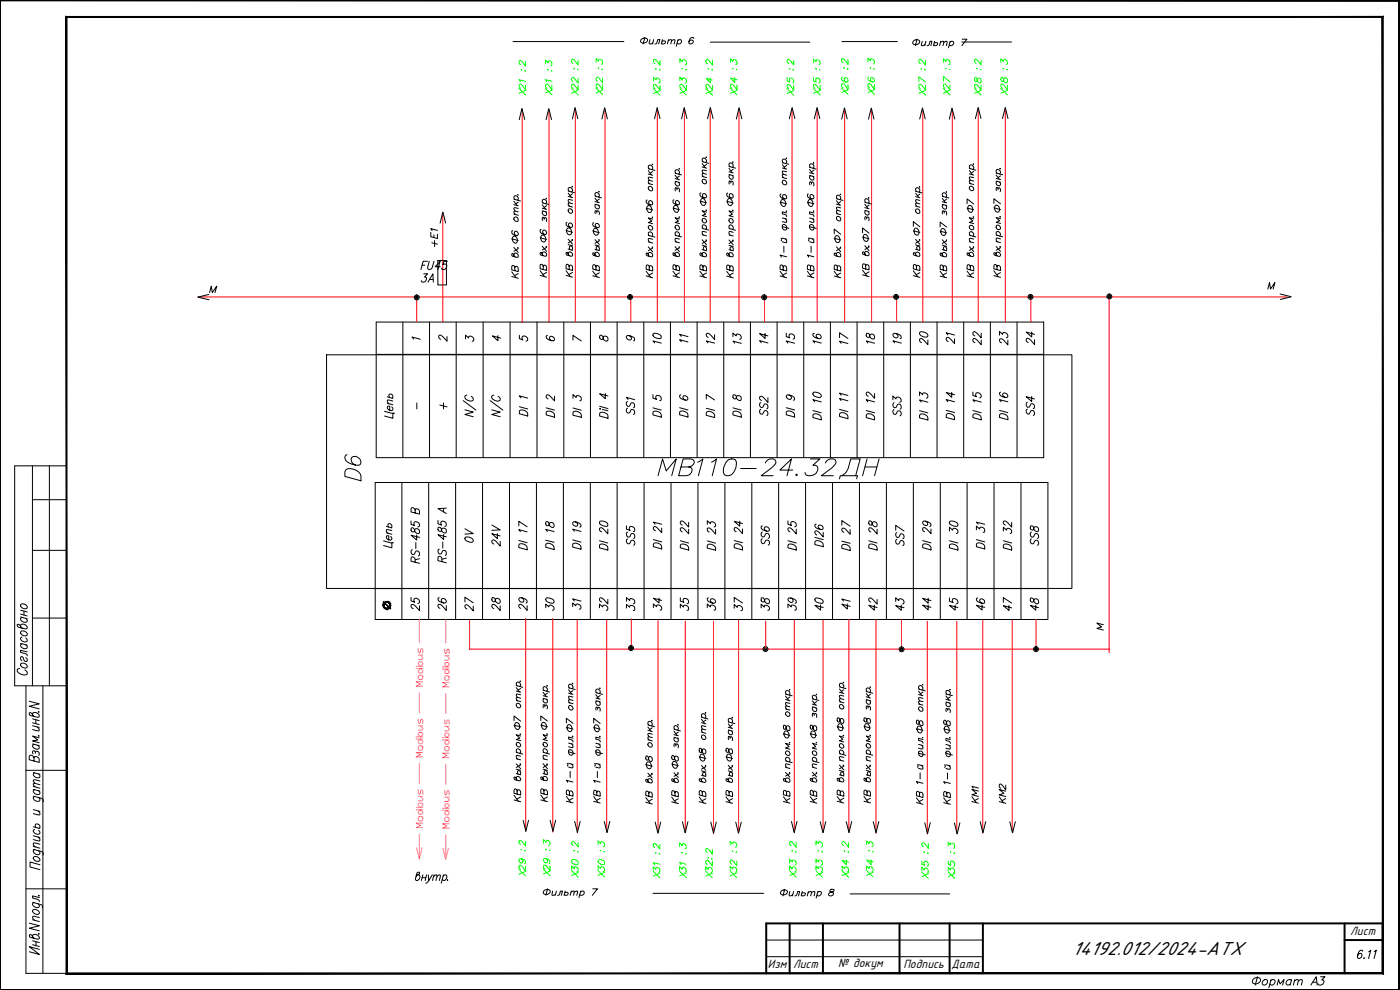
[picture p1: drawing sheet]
<svg xmlns="http://www.w3.org/2000/svg" width="420mm" height="297mm" viewBox="0 0 420 297" stroke-linecap="round" stroke-linejoin="round" font-family="sans-serif">
<defs><g id="words">
<text font-size="10.1" x="196.1" y="145">МВ110-24.32ДН</text>
<text font-size="8.8" x="109.4" y="145.3" transform="rotate(-90 109.4 145.3)">D6</text>
<g font-size="7.1">
<text x="143.6" y="126.3" transform="rotate(-90 143.6 126.3)">N/C</text>
<text x="151.7" y="126.3" transform="rotate(-90 151.7 126.3)">N/C</text>
<text x="374.6" y="297.7">Формат А3</text>
</g>
<g font-size="6.2">
<text x="190.9" y="15.2">Фильтр 6</text>
<text x="258.6" y="104.1">18</text>
<text x="287.5" y="104.4" transform="rotate(-90 287.5 104.4)">21</text>
<text x="119.2" y="126.6" transform="rotate(-90 119.2 126.6)">Цепь</text>
<text x="118.9" y="165.5" transform="rotate(-90 118.9 165.5)">Цепь</text>
<text x="191.6" y="164.7" transform="rotate(-90 191.6 164.7)">SS5</text>
<text x="191.6" y="184.5" transform="rotate(-90 191.6 184.5)">33</text>
<text x="280.5" y="184.1" transform="rotate(-90 280.5 184.1)">44</text>
<text x="161.9" y="270.6">Фильтр 7</text>
<text x="321.8" y="286.7">14192.012/2024-АТХ</text>
</g>
<g font-size="5.7">
<text x="272.7" y="15.5">Фильтр 7</text>
<text x="125.2" y="82.2">FU45</text>
<text x="125.2" y="85.7">3А</text>
<text x="199.3" y="104.1" transform="rotate(-90 199.3 104.1)">10</text>
<text x="215.2" y="104.1" transform="rotate(-90 215.2 104.1)">12</text>
<text x="223.3" y="104.4" transform="rotate(-90 223.3 104.4)">13</text>
<text x="231.4" y="104.1" transform="rotate(-90 231.4 104.1)">14</text>
<text x="239.2" y="104.1" transform="rotate(-90 239.2 104.1)">15</text>
<text x="247.3" y="104.1" transform="rotate(-90 247.3 104.1)">16</text>
<text x="255.4" y="104.4" transform="rotate(-90 255.4 104.4)">17</text>
<text x="271.3" y="104.1" transform="rotate(-90 271.3 104.1)">19</text>
<text x="279.4" y="104.8" transform="rotate(-90 279.4 104.8)">20</text>
<text x="295.3" y="104.8" transform="rotate(-90 295.3 104.8)">22</text>
<text x="303.4" y="104.8" transform="rotate(-90 303.4 104.8)">23</text>
<text x="311.5" y="104.4" transform="rotate(-90 311.5 104.4)">24</text>
<text x="191.2" y="125.6" transform="rotate(-90 191.2 125.6)">SS1</text>
<text x="231.4" y="125.9" transform="rotate(-90 231.4 125.9)">SS2</text>
<text x="271.3" y="125.9" transform="rotate(-90 271.3 125.9)">SS3</text>
<text x="311.5" y="125.9" transform="rotate(-90 311.5 125.9)">SS4</text>
<text x="167.2" y="126.3" transform="rotate(-90 167.2 126.3)">DI 2</text>
<text x="175.3" y="126.3" transform="rotate(-90 175.3 126.3)">DI 3</text>
<text x="199.3" y="126.3" transform="rotate(-90 199.3 126.3)">DI 5</text>
<text x="207.4" y="126.3" transform="rotate(-90 207.4 126.3)">DI 6</text>
<text x="215.2" y="126.6" transform="rotate(-90 215.2 126.6)">DI 7</text>
<text x="223.3" y="126.3" transform="rotate(-90 223.3 126.3)">DI 8</text>
<text x="239.2" y="126.3" transform="rotate(-90 239.2 126.3)">DI 9</text>
<text x="247.3" y="127.4" transform="rotate(-90 247.3 127.4)">DI 10</text>
<text x="279.4" y="127.4" transform="rotate(-90 279.4 127.4)">DI 13</text>
<text x="295.3" y="127.4" transform="rotate(-90 295.3 127.4)">DI 15</text>
<text x="142.9" y="164" transform="rotate(-90 142.9 164)">0V</text>
<text x="151" y="165.1" transform="rotate(-90 151 165.1)">24V</text>
<text x="159.1" y="166.2" transform="rotate(-90 159.1 166.2)">DI 17</text>
<text x="167.2" y="166.2" transform="rotate(-90 167.2 166.2)">DI 18</text>
<text x="175.3" y="166.2" transform="rotate(-90 175.3 166.2)">DI 19</text>
<text x="183.4" y="166.2" transform="rotate(-90 183.4 166.2)">DI 20</text>
<text x="207.4" y="166.2" transform="rotate(-90 207.4 166.2)">DI 22</text>
<text x="215.5" y="166.2" transform="rotate(-90 215.5 166.2)">DI 23</text>
<text x="223.7" y="166.2" transform="rotate(-90 223.7 166.2)">DI 24</text>
<text x="231.8" y="164.7" transform="rotate(-90 231.8 164.7)">SS6</text>
<text x="239.9" y="166.2" transform="rotate(-90 239.9 166.2)">DI 25</text>
<text x="248" y="165.1" transform="rotate(-90 248 165.1)">DI26</text>
<text x="256.1" y="166.5" transform="rotate(-90 256.1 166.5)">DI 27</text>
<text x="264.2" y="166.2" transform="rotate(-90 264.2 166.2)">DI 28</text>
<text x="272.3" y="164.7" transform="rotate(-90 272.3 164.7)">SS7</text>
<text x="288.2" y="166.2" transform="rotate(-90 288.2 166.2)">DI 30</text>
<text x="304.4" y="166.2" transform="rotate(-90 304.4 166.2)">DI 32</text>
<text x="312.6" y="164.7" transform="rotate(-90 312.6 164.7)">SS8</text>
<text x="126.6" y="170.4" transform="rotate(-90 126.6 170.4)">RS-485 B</text>
<text x="134.8" y="170" transform="rotate(-90 134.8 170)">RS-485 A</text>
<text x="126.6" y="184.5" transform="rotate(-90 126.6 184.5)">25</text>
<text x="134.8" y="184.5" transform="rotate(-90 134.8 184.5)">26</text>
<text x="142.9" y="184.5" transform="rotate(-90 142.9 184.5)">27</text>
<text x="151" y="184.5" transform="rotate(-90 151 184.5)">28</text>
<text x="159.1" y="184.5" transform="rotate(-90 159.1 184.5)">29</text>
<text x="167.2" y="184.5" transform="rotate(-90 167.2 184.5)">30</text>
<text x="175.3" y="184.1" transform="rotate(-90 175.3 184.1)">31</text>
<text x="183.4" y="184.5" transform="rotate(-90 183.4 184.5)">32</text>
<text x="199.3" y="184.1" transform="rotate(-90 199.3 184.1)">34</text>
<text x="207.4" y="184.5" transform="rotate(-90 207.4 184.5)">35</text>
<text x="215.5" y="184.1" transform="rotate(-90 215.5 184.1)">36</text>
<text x="223.7" y="184.5" transform="rotate(-90 223.7 184.5)">37</text>
<text x="231.8" y="184.5" transform="rotate(-90 231.8 184.5)">38</text>
<text x="239.9" y="184.1" transform="rotate(-90 239.9 184.1)">39</text>
<text x="248" y="184.1" transform="rotate(-90 248 184.1)">40</text>
<text x="256.1" y="183.8" transform="rotate(-90 256.1 183.8)">41</text>
<text x="264.2" y="184.1" transform="rotate(-90 264.2 184.1)">42</text>
<text x="272.3" y="184.5" transform="rotate(-90 272.3 184.5)">43</text>
<text x="288.2" y="184.1" transform="rotate(-90 288.2 184.1)">45</text>
<text x="296.3" y="184.1" transform="rotate(-90 296.3 184.1)">46</text>
<text x="304.4" y="184.5" transform="rotate(-90 304.4 184.5)">47</text>
<text x="312.6" y="184.1" transform="rotate(-90 312.6 184.1)">48</text>
<text x="232.8" y="270.6">Фильтр 8</text>
</g>
<g font-size="5.3" fill="#0f0">
<text x="158.7" y="29.6" transform="rotate(-90 158.7 29.6)">Х21 :2</text>
<text x="199" y="29.6" transform="rotate(-90 199 29.6)">Х23 :2</text>
<text x="214.8" y="29.6" transform="rotate(-90 214.8 29.6)">Х24 :2</text>
<text x="222.2" y="29.6" transform="rotate(-90 222.2 29.6)">Х24 :3</text>
<text x="239.2" y="29.6" transform="rotate(-90 239.2 29.6)">Х25 :2</text>
<text x="255.4" y="29.6" transform="rotate(-90 255.4 29.6)">Х26 :2</text>
<text x="278.7" y="29.6" transform="rotate(-90 278.7 29.6)">Х27 :2</text>
<text x="286.1" y="29.6" transform="rotate(-90 286.1 29.6)">Х27 :3</text>
<text x="303.4" y="29.6" transform="rotate(-90 303.4 29.6)">Х28 :3</text>
<text x="158.7" y="264.2" transform="rotate(-90 158.7 264.2)">Х29 :2</text>
<text x="182.4" y="264.2" transform="rotate(-90 182.4 264.2)">Х30 :3</text>
<text x="199" y="264.6" transform="rotate(-90 199 264.6)">Х31 :2</text>
<text x="214.8" y="264.6" transform="rotate(-90 214.8 264.6)">Х32:2</text>
<text x="239.9" y="264.6" transform="rotate(-90 239.9 264.6)">Х33 :2</text>
<text x="287.5" y="264.9" transform="rotate(-90 287.5 264.9)">Х35 :3</text>
</g>
<g font-size="5.3">
<text x="132.3" y="75.1" transform="rotate(-90 132.3 75.1)">+E1</text>
<text x="130.5" y="103.7">2</text>
<text x="138.6" y="103.7">3</text>
<text x="202.8" y="103.7">11</text>
<text x="294.6" y="242.4" transform="rotate(-90 294.6 242.4)">КМ1</text>
</g>
<g font-size="4.9" fill="#0f0">
<text x="166.5" y="29.6" transform="rotate(-90 166.5 29.6)">Х21 :3</text>
<text x="174.3" y="29.6" transform="rotate(-90 174.3 29.6)">Х22 :2</text>
<text x="181.7" y="29.6" transform="rotate(-90 181.7 29.6)">Х22 :3</text>
<text x="206.7" y="29.6" transform="rotate(-90 206.7 29.6)">Х23 :3</text>
<text x="246.9" y="29.6" transform="rotate(-90 246.9 29.6)">Х25 :3</text>
<text x="263.2" y="29.6" transform="rotate(-90 263.2 29.6)">Х26 :3</text>
<text x="295.3" y="29.6" transform="rotate(-90 295.3 29.6)">Х28 :2</text>
<text x="165.8" y="263.9" transform="rotate(-90 165.8 263.9)">Х29 :3</text>
<text x="174.3" y="264.2" transform="rotate(-90 174.3 264.2)">Х30 :2</text>
<text x="206.7" y="264.6" transform="rotate(-90 206.7 264.6)">Х31 :3</text>
<text x="221.9" y="264.6" transform="rotate(-90 221.9 264.6)">Х32 :3</text>
<text x="247.6" y="264.6" transform="rotate(-90 247.6 264.6)">Х33 :3</text>
<text x="255.4" y="264.6" transform="rotate(-90 255.4 264.6)">Х34 :2</text>
<text x="262.8" y="264.2" transform="rotate(-90 262.8 264.2)">Х34 :3</text>
<text x="279.4" y="264.9" transform="rotate(-90 279.4 264.9)">Х35 :2</text>
</g>
<g font-size="4.9">
<text x="61.7" y="88.9">M</text>
<text x="379.2" y="87.8">M</text>
<text x="154.5" y="103.7">5</text>
<text x="178.9" y="103.7">8</text>
<text x="130.9" y="123.8">+</text>
<text x="302.7" y="242.4" transform="rotate(-90 302.7 242.4)">КМ2</text>
</g>
<g font-size="4.4">
<text x="146.4" y="103.4">4</text>
<text x="162.6" y="103.4">6</text>
<text x="170.7" y="103.4">7</text>
<text x="186.6" y="103.4">9</text>
</g>
<g font-size="4">
<text x="405.2" y="280.7">Лист</text>
<text x="230.4" y="290.6">Изм</text>
<text x="238" y="290.6">Лист</text>
<text x="251.5" y="290.2">№ докум</text>
<text x="271.1" y="290.6">Подпись</text>
<text x="285.5" y="290.4">Дата</text>
</g>
<text font-size="3.5" x="122.4" y="103">1</text>
</g></defs>
<!-- layer: 0 -->
<g fill="#000" stroke="#000" stroke-width=".3">
<path d="M0 .2h419.8zM0 .2h419.9z"/>
<path d="M419.8 .2v296.7zM419.9 .2v296.8z"/>
<path d="M116.1 180.5l.4 .1zM116.1 180.5l.4 .2zM115.7 180.6l.4-.1zM115.7 180.6l.4 .1zM115.4 180.8l.3-.2zM115.4 180.8l.3-.1zM115.4 180.8l-.3 .4zM115.1 181.2l.2 .1 .1-.3zM115.1 181.2l.2 .1-.3 .3zM115.3 181.3l-.3 .3zM115 181.6h.2l-.1 .4zM115.2 181.6l-.1 .4zM115.1 182l.2-.1 .1 .5zM115.3 181.9l.1 .5zM115.4 182.4l.3 .2zM115.4 182.3l.3 .3zM115.7 182.4l.4 .3-.4-.1zM115.7 182.4l.4 .3zM116.1 182.5l.4 .1zM116.1 182.5l.4 .1zM116.5 182.4h.4l-.4 .2zM116.5 182.4h.4zM116.8 182.3l.3-.3zM117 181.9l-.2 .4 .3-.3zM117.2 181.6l-.1 .4zM117.1 181.6l-.1 .3zM117.1 181.2l.1 .4zM117 181.3l.1 .3v-.4zM116.9 180.8l.1 .5zM116.9 180.8l.1 .5zM116.5 180.6l.4 .2-.1 .2zM116.5 180.6l.3 .4z"/>
<path d="M115 180.6l2.2 2zM115 180.6l2.2 2z"/>
<path d="M.1 .2l-.1 296.8zM0 .2v296.8z"/>
<path d="M19.8 4.9v287.3l.3-.3zM19.8 4.9l.3 .3v286.7zM19.8 4.9l.3 .3 395-.3zM20.1 5.2l395-.3-.3 .3zM415.1 4.9l-.3 .3 .3 287zM414.8 5.2l.3 287-.3-.3zM19.8 292.2h395.3l-.3-.3zM19.8 292.2l.3-.3h394.7z"/>
<path d="M.1 296.9l419.8 .1zM.1 296.9l419.8 .1z"/>
</g>
<!-- layer: RAMKA -->
<g fill="none" stroke="#000" stroke-width=".3">
<path d="M6.2 187.9v-.3a1.13 1.13 0 0 1 1.3-.2 1.13 1.13 0 0 1 .5 1.2l-.4 .1-2.1-.5-.3-.8 .4-.1 1 1.2M6.2 193.1l2 .5M6.2 185.1l2 .6M6.2 183.1l2 .5M6.2 184.3l2 .5M6.3 199.1a1.15 1.15 0 0 1 1.3 0 1.15 1.15 0 0 1 .4 1.2 1.15 1.15 0 0 1-1.2 0 1.15 1.15 0 0 1-.5-1.2zM6.3 189.4a1.15 1.15 0 0 1 1.3 .1 1.15 1.15 0 0 1 .4 1.2 1.15 1.15 0 0 1-1.2-.1 1.15 1.15 0 0 1-.5-1.2zM6.3 181.3a1.15 1.15 0 0 1 1.3 0 1.15 1.15 0 0 1 .4 1.2 1.15 1.15 0 0 1-1.2 0 1.15 1.15 0 0 1-.5-1.2zM6.6 193.2l-.3 .1a1.13 1.13 0 0 0 .6 1.2 1.13 1.13 0 0 0 1.3-.2l-.5-.9M6.6 191.1l-.3 .1a1.11 1.11 0 0 0 .5 1.3 1.11 1.11 0 0 0 1.4-.2l-.5-.9M6.6 185.2l-.3 .2a1.13 1.13 0 0 0 .6 1.2 1.13 1.13 0 0 0 1.3-.2l-.5-.9M7.2 183.3v1.2"/>
<path d="M7.7 197.3a.76 .76 0 0 1 .3 1.2l-.7-.2-.4-1.1-.6-.2a.77 .77 0 0 0 .3 1.2M8.2 195.6l-2-.5v.6l1.8 .6 .2 .5M5.9 200.6h-.3a.79 .79 0 0 0-.4 .9 .79 .79 0 0 0 .7 .6l1.1 .4 1-.2a.9 .9 0 0 0-.5-1.3M8.8 210.4l3 .8-3 .7 3 .8M9.8 214.4v-.3a1.11 1.11 0 0 1 1.3-.2 1.11 1.11 0 0 1 .5 1.2l-.4 .1-2.1-.5-.3-.5 .1-.3a1 1 0 0 1 1 .8l.3 .3M9.8 217.7l2 .6M9.8 215.7l2 .5M9.8 216.9l2 .5M10.8 216v1.2M11.2 218.1l.6 .7-.2 .5-1.8-.4M11.6 213.5v.2l-.1-.1M9.8 223.2l2 .5"/>
<path d="M10 238.9l2.3 .6a.84 .84 0 0 1 .7 .9l-.1 .2M10 236.8l2 .5M10 236l2 .5M10 231.8l2 .5M10.2 227.4l-.6-.7-.5-.1-.3 .4v1l3 .8-.2-1.4-.8-.4-.6 .4v.9M10.2 223.3l-.3 .2a1.13 1.13 0 0 0 .6 1.1 1.13 1.13 0 0 0 1.3-.1v-.4l-.5-.5M10.4 239l-.4 .3a1.23 1.23 0 0 0 2 .8l-.1-.5-.3-.3M10.4 236.9l-.4 .4a1.23 1.23 0 0 0 2 .8l-.1-.6-.3-.2M10.4 231.9l-.4 .3a1.23 1.23 0 0 0 2 .9v-.4l-.4-.5M10.6 225.7l.6-.3a.8 .8 0 0 1 .4 1.3M10.6 226l-.1-.6-.6-.1v.9M11.6 220.7v.2l-.1-.1"/>
<path d="M11.8 221.4l-2-.6 1.5 1.2-1.5 .3 2 .6M12 235.4l-1.8-.4-.2 .4 .6 .7M12 234.3l-1.8-.3-.2 .3 .6 .8M10 257.3a1.13 1.13 0 0 1 1.3-.2 1.13 1.13 0 0 1 .6 1.2l-1.1 .1-.8-.8zM10 254.8l2.3 .6a.84 .84 0 0 1 .7 1l-.1 .2M10 253.9l2 .6M10 250.8l2 .5M10 248.1l2 .5M10 242.9l2 .5M10.4 254.9l-.4 .4a1.19 1.19 0 0 0 .7 1 1.19 1.19 0 0 0 1.3-.2l-.4-.8M10.4 248.8l-.2 .1a1.08 1.08 0 0 0 .5 1.3 1.08 1.08 0 0 0 1.3-.2l-.4-.9M10.8 248.3a.64 .64 0 0 1-.1-1 .64 .64 0 0 1 1 .2l.3 .3-.3 .7"/>
<path d="M11.4 251.1l.6 .7-.1 .5-1.9-.4M11.4 243.3l.6 .7-.1 .5-1.9-.4M12 259.4l-3-.8v1.5l3 .8M12 253.3l-1.8-.4-.2 .5 .6 .7M8.8 277l3 .8-3 .7 3 .8M9.8 270.7l2.7 .9 .3 .3-.1 .5M9.8 276l2 .5M9.9 273a1.11 1.11 0 0 1 1.3 0 1.11 1.11 0 0 1 .4 1.2l-.9 .1a.89 .89 0 0 1-.8-1.3zM10.2 270.8l-.4 .3a1.23 1.23 0 0 0 .7 1.1 1.23 1.23 0 0 0 1.3-.2l-.4-.9M11.6 268.6l.2 .2-.3-.1M11.8 275.3l-1.9-.4-.1 .5 .6 .7M11.8 269.3l-2-.5v.6l1.8 .6 .2 .5"/>
<path d="M9.8 281v-.3a1.26 1.26 0 0 1 2 .8l-.6 .3-2.1-.6-.3-.4 .1-.4a1 1 0 0 1 1 .8l.3 .3M9.8 282.3l2 .5M9.8 283.4l2 .6M10.8 282.6v1.1M11.6 280.1l.2 .1h-.3M11.8 284.8l-3-.8 3 2.4-3-.8"/>
</g>
<!-- layer: 0 -->
<g fill="none" stroke="#000" stroke-width=".3">
<path d="M154 12.5h33.2M213.2 12.6h29.8M252.7 12.5h16.6M288.6 12.6h15M154.2 59.8l2 .5M154.5 59.8a.6 .6 0 0 1-.2-.9 .6 .6 0 0 1 1 .1l.2 .4-.2 .7M155.4 58.4l.1 .1-.1-.1M164 59.5v.2l-.1-.2M170.5 58.9l1.3 .4M170.5 57.9l.9 1.3M170.5 57.3l2 .6M170.8 57.4l-.2-.3a.62 .62 0 0 1 .3-.9 .62 .62 0 0 1 .8 .5l.1 .6-.3 .3"/>
<path d="M171.7 55.9v.2v-.1M171.8 58.2l-.7 .5M178.6 59.5l.9 1.2M178.6 58.8l1.9 .6M178.9 58.9a.6 .6 0 0 1-.3-.9 .6 .6 0 0 1 1 0l.3 .5-.3 .6M179.8 57.4v.2l-.1-.1M179.9 59.7l-.8 .5M194.6 55.1l1.3 .3M194.6 52.2l1.3 .4M194.6 51.2l.9 1.3M194.6 50.6l2 .5M194.9 50.7a.62 .62 0 0 1-.3-1 .62 .62 0 0 1 1 .1l.3 .4-.3 .7"/>
<path d="M195.8 49.2v.2l-.1-.1M195.9 54.4l-1.3-.2v.4l.3 .5M195.9 53.4l-1.3-.2v.3l.3 .6M195.9 51.5l-.7 .5M202.2 60h-.1a1.17 1.17 0 0 0 .4 1.3 1.17 1.17 0 0 0 1.3 0 .66 .66 0 0 0-.2-1 .66 .66 0 0 0-.9 .4l.6 .8M202.6 54.4l1.3 .4M202.6 53.6l1.3 .4M202.6 52.6l.9 1.2M202.6 52l2 .5M202.9 54.5a.7 .7 0 0 0-.1 1.2 .7 .7 0 0 0 1.1-.6l-.3-.4M202.9 52.1a.65 .65 0 0 1-.1-1.1 .65 .65 0 0 1 1 .4l.1 .5-.3 .4M203.2 56.7l.2-.3 .4 .1v1.1"/>
<path d="M203.2 57l-.3-.7a.66 .66 0 0 0-.2 1M203.8 50.6v.2v-.1M203.9 52.8l-.7 .5M210.4 57.9h-.3a1.17 1.17 0 0 0 .5 1.3 1.17 1.17 0 0 0 1.3 0 .65 .65 0 0 0-.1-1 .65 .65 0 0 0-1 .4l.6 .8M210.4 59.7a1.05 1.05 0 0 1 1.3 .6 1.05 1.05 0 0 1-.5 1.4 1.3 1.3 0 0 1-.8-2zM210.7 52.9l1.3 .4M210.7 50.1l1.3 .3M210.7 49.1l1 1.3M210.7 48.5l2 .5M211 48.5a.6 .6 0 0 1-.2-.9 .6 .6 0 0 1 1 .1l.1 .2a.53 .53 0 0 1-.1 .9M211.9 47.1l.1 .1-.2-.1M212 52.3l-1.2-.2-.1 .3 .4 .6"/>
<path d="M212 51.3l-1.2-.3-.1 .4 .4 .6M212 49.3l-.7 .6M218.4 57.9l-.2 .1a1.17 1.17 0 0 0 .4 1.2 1.17 1.17 0 0 0 1.4 .1 .72 .72 0 0 0-.2-.9 .72 .72 0 0 0-.9-.1v.7l.5 .4M218.5 59.8a1.02 1.02 0 0 1 1.2 .3 1.02 1.02 0 0 1 0 1.2 .83 .83 0 0 1-1 .2 .83 .83 0 0 1-.4-.9zM218.8 52.4l1.2 .3M218.8 51.5l1.2 .4M218.8 50.5l.9 1.3M218.8 49.9l1.9 .5M219 52.4a.71 .71 0 0 0 0 1.1 .71 .71 0 0 0 1-.1l-.2-.8M219 50a.63 .63 0 0 1 0-1 .63 .63 0 0 1 1 .3v.6l-.2 .3M219.3 54.6l.2-.2 .4 .1 .1 1M219.3 54.9l-.1-.5-.3-.1v.9"/>
<path d="M220 48.5v.3l-.1-.2M220 50.8l-.7 .5M234.4 58.2h-.2a1.18 1.18 0 0 0 .5 1.3 1.18 1.18 0 0 0 1.3 0 .68 .68 0 0 0-.2-.9 .68 .68 0 0 0-.9 .2v.5l.5 .4M234.8 53.2l1.3 .4M234.8 50.4l1.3 .3M234.8 49.4l.9 1.3M234.8 48.8l1.9 .5M235 48.9a.65 .65 0 0 1 0-1.1 .65 .65 0 0 1 1 .4l.1 .5-.3 .4M236 47.4v.2l-.1-.1M236.1 52.6l-1.2-.2-.1 .3 .4 .6M236.1 51.5l-1.2-.2-.1 .4 .4 .6M236.1 49.6l-.8 .6"/>
<path d="M242.6 58.2h-.2a1.2 1.2 0 0 0 .5 1.3 1.2 1.2 0 0 0 1.3 0 .66 .66 0 0 0-.2-.9 .66 .66 0 0 0-.9 .2l.1 .5 .4 .4M242.9 59.9a1.11 1.11 0 0 1 1 .8 1.11 1.11 0 0 1-.5 1.3 1.25 1.25 0 0 1-.5-2.1zM243 52.6l1.3 .4M243 51.8l1.3 .4M243 50.8l.9 1.3M243 50.2l1.9 .5M243.2 52.7a.7 .7 0 0 0 0 1.2 .7 .7 0 0 0 1.1-.5l-.3-.5M243.2 50.3a.63 .63 0 0 1 0-1.1 .63 .63 0 0 1 1 .4l.1 .6-.3 .3M243.5 54.9l.4-.3 .2 .2 .1 1M243.5 55.2l-.1-.5-.3-.1v.9M244.2 48.8v.2l-.1-.1M244.3 51l-.8 .5"/>
<path d="M251 59.6l2 .5M251.3 59.7a.6 .6 0 0 1-.2-.9 .6 .6 0 0 1 1 0l.2 .5-.2 .6M252.2 58.2l.1 .2-.2-.1M260.7 59.3v.2l-.1-.1M274.8 59l1.3 .3M274.8 58l.9 1.3M274.8 57.4l1.9 .5M275 57.4a.6 .6 0 0 1-.1-.9 .6 .6 0 0 1 .9 0l.3 .5-.3 .6M276 56v.2l-.1-.1M276.1 58.2l-.8 .5M282.8 59.5l.9 1.3M282.8 58.9l2 .5"/>
<path d="M283.1 59a.63 .63 0 0 1-.1-1.1 .63 .63 0 0 1 1 .4l.1 .6-.3 .3M284 57.5v.2l-.1-.1M284.1 59.8l-.7 .5M290.9 55l1.3 .4M290.9 52.2l1.3 .3M290.9 51.2l.9 1.2M290.9 50.5l2 .6M291.2 50.6a.6 .6 0 0 1-.2-.9 .6 .6 0 0 1 .9 0l.3 .5-.3 .6M292.1 49.1v.2l-.1-.1M292.2 54.3l-1.2-.2-.1 .4 .4 .6M292.2 53.3l-1.2-.2-.1 .4 .4 .6M292.2 51.4l-.7 .5"/>
<path d="M299 54.3l1.3 .4M299 53.5l1.3 .4M299 52.5l.9 1.3M299 51.9l1.9 .5M299.2 54.4a.69 .69 0 0 0 0 1.2 .69 .69 0 0 0 1.1-.5l-.3-.5M299.2 52a.6 .6 0 0 1-.2-1 .6 .6 0 0 1 1 .1l.1 .2a.53 .53 0 0 1-.1 .9M299.5 56.6l.2-.2 .4 .1 .2 .3-.2 .7M299.5 56.9l-.1-.5-.4-.1v.9M300.1 50.5l.2 .2-.2-.1M300.3 52.8l-.8 .5M153.6 71.7l1.9 .5M153.9 69.2h-.2a1.17 1.17 0 0 0 .4 1.3 1.17 1.17 0 0 0 1.3 0 .65 .65 0 0 0-.1-.9 .65 .65 0 0 0-1 .2l.1 .5 .5 .4"/>
<path d="M154 71a1.04 1.04 0 0 1 1.2 .7 1.04 1.04 0 0 1-.5 1.3 1.34 1.34 0 0 1-.7-2zM154.2 76.6a.69 .69 0 0 1 1-.6 .69 .69 0 0 1 .2 1.2l-1.6-.3-.2-.7 .3-.1 .6 1M154.2 74.2l1.3 1.5M154.2 64.2l1.3 .4M154.2 61.4l1.3 .4M154.2 60.4l1 1.3M155.4 74.3v.2v-.1M155.5 63.6l-1.2-.2-.1 .3 .4 .6M155.5 62.6l-1.2-.3-.1 .4 .4 .6M155.5 74.6l-1.3 .8M155.5 60.6l-.7 .6M162.1 71.3l1.9 .5"/>
<path d="M162.4 68.9h-.2a1.17 1.17 0 0 0 .4 1.2 1.17 1.17 0 0 0 1.4 .1 .72 .72 0 0 0-.2-.9 .72 .72 0 0 0-.9-.1v.7l.5 .4M162.5 70.7a1.04 1.04 0 0 1 1.2 .6 1.04 1.04 0 0 1-.5 1.3 1.34 1.34 0 0 1-.7-1.9zM162.7 76.2a.69 .69 0 0 1 1-.5 .69 .69 0 0 1 .2 1.1l-1.6-.3-.1-.7 .4 .1 .4 .8M162.7 73.9l1.3 1.5M162.7 63.3l1.3 .3M162.7 62.5l1.3 .3M162.7 61.5l1 1.2M162.7 60.9l2 .5M163 80l-.1-.5-.4-.2-.3 .1-.1 1.2 1.9 .5v-.9l-.3-.6-.6 .1-.1 1.1M163 63.4a.71 .71 0 0 0 0 1 .71 .71 0 0 0 1-.1l-.2-.7M163 60.9a.63 .63 0 0 1 0-1 .63 .63 0 0 1 1 .4v.5l-.2 .3M163.3 65.6l.2-.3 .4 .1 .1 1"/>
<path d="M163.3 65.9l-.1-.6-.3-.1v1M164 73.9v.2l-.1-.1M164 74.2l-1.3 .8M164 61.7l-.7 .5M169.9 69.2l1.9 .5M170.1 66.7l-.1 .1a1.17 1.17 0 0 0 .4 1.2 1.17 1.17 0 0 0 1.3 .1 .68 .68 0 0 0-.1-1 .68 .68 0 0 0-1 .2l.1 .5 .5 .4M170.2 68.6a1.01 1.01 0 0 1 1.2 .2 1.01 1.01 0 0 1 0 1.3 .79 .79 0 0 1-.9 .2 .79 .79 0 0 1-.4-.9zM170.5 76.2a.69 .69 0 0 1 1-.5 .69 .69 0 0 1 .2 1.1l-1.6-.3-.1-.7 .3 .1 .5 .8M170.5 74.7l1.3 .4M170.5 73.4l1.3 .4M170.5 71.8l1.3 1.5M170.5 61.8l1.3 .3"/>
<path d="M170.8 80l-.4-.6h-.4l-.1 1.2 1.9 .5v-.9l-.4-.6-.5 .1-.1 1.1M171.1 74.9l-.2-.7a.47 .47 0 0 1 .5-.4 .47 .47 0 0 1 .4 .6l-.1 .6M171.7 71.8v.2v-.1M171.8 61.1l-1.2-.2-.1 .3 .4 .7M171.8 60.1l-1.2-.2-.1 .4 .4 .6M171.8 72.1l-1.3 .8M177.9 69.3l2 .5M178.2 66.8l-.2 .1a1.18 1.18 0 0 0 .4 1.2 1.18 1.18 0 0 0 1.4 .1 .68 .68 0 0 0-.2-1 .68 .68 0 0 0-1 .3l.1 .4 .5 .4M178.3 68.7a1.01 1.01 0 0 1 1.2 .3 1.01 1.01 0 0 1 0 1.2 .79 .79 0 0 1-1 .3 .79 .79 0 0 1-.4-1zM178.6 76.4a.69 .69 0 0 1 1-.6 .69 .69 0 0 1 .1 1.1l-1.6-.3-.2-.6h.5l.5 .8M178.6 74.8l1.3 .4M178.6 73.5l1.3 .4"/>
<path d="M178.6 71.9l1.3 1.4M178.6 61.3l1.3 .3M178.6 60.5l1.3 .3M178.9 61.3a.7 .7 0 0 0-.1 1.2 .7 .7 0 0 0 1.1-.5l-.3-.5M179.1 75l-.2-.7a.48 .48 0 0 1 .6-.4 .48 .48 0 0 1 .4 .6l-.2 .6M179.1 63.5l.4-.3 .3 .3v.9M179.1 63.9l-.1-.6-.4-.1v.9M179.8 71.9v.2l-.1-.1M179.9 72.2l-1.3 .8M193.9 62.5l2 .5M194.2 60l-.2 .1a1.2 1.2 0 0 0 .5 1.2 1.2 1.2 0 0 0 1.3 .1 .68 .68 0 0 0-.2-1 .68 .68 0 0 0-1 .2l.6 .9M194.3 61.9a.99 .99 0 0 1 1.2 .3 .99 .99 0 0 1 0 1.2 .79 .79 0 0 1-1 .2 .79 .79 0 0 1-.4-.9z"/>
<path d="M194.6 76.4a.65 .65 0 0 1 1-.4 .65 .65 0 0 1-.1 1.1l-1.4-.4-.2-.7 .5 .1 .5 .8M194.6 74.1l1.3 1.5M194.6 72.5l1.3 .4M194.6 70.6l2 .5M194.6 67.8a.7 .7 0 0 1 1.1 .2 .7 .7 0 0 1-.4 1l-.7-.5zM194.9 70.7a.62 .62 0 0 1-.3-.9 .62 .62 0 0 1 1 0l.3 .5-.3 .6M195.8 74.1v.2l-.1-.1M195.8 65.1v.2l-.1-.1M195.9 71.8l-1.3-.2v.4l.3 .7M195.9 65.7l-1.3-.3 1 1-1 .4 1.3 .3M195.9 74.5l-1.3 .7M202 62.4l1.9 .5"/>
<path d="M202.4 61.8a1.08 1.08 0 0 1 1.2 .6 1.08 1.08 0 0 1-.3 1.3 1.19 1.19 0 0 1-1.1-.7 1.19 1.19 0 0 1 .2-1.2zM202.6 76.4a.69 .69 0 0 1 1-.6 .69 .69 0 0 1 .2 1.1l-1.7-.2v-.8l.3 .1 .5 .8M202.6 74l1.3 1.5M202.6 72.5l1.3 .3M202.6 70.6l2 .5M202.9 70.7a.65 .65 0 0 1-.1-1.1 .65 .65 0 0 1 1 .4l.1 .6-.3 .3M203.8 74.1l.1 .1-.1-.1M203.8 65.1v.2v-.2M203.9 71.7l-1.2-.2-.1 .5 .4 .6M203.9 65.7l-1.3-.4 1 1-1 .4 1.3 .4M203.9 74.4l-1.3 .7M210.1 60.4l1.9 .5"/>
<path d="M210.7 76.4a.66 .66 0 0 1 .7-.6 .66 .66 0 0 1 .6 .6l-.1 .5-.2 .2-1.4-.4-.2-.8 .4 .2 .5 .8M210.7 74.9l1.3 .4M210.7 73.6l1.3 .3M210.7 72l1.3 1.4M210.7 70.4l1.3 .4M210.7 68.5l2 .5M211 68.6a.63 .63 0 0 1-.1-1.1 .63 .63 0 0 1 1 .4 .53 .53 0 0 1-.1 .9M211.3 75l-.2-.3 .2-.7a.66 .66 0 0 1 .7 .4 .66 .66 0 0 1-.2 .8M211.9 72l.1 .1-.2-.1M211.9 63l.1 .1h-.2M212 69.7l-1.2-.2-.1 .4 .4 .7M212 63.6l-1.3-.4 1.1 1-1.1 .5 1.3 .3"/>
<path d="M212 72.3l-1.3 .8M218.1 60.4l1.9 .5M218.8 76.4a.53 .53 0 0 1 .5-.6 .71 .71 0 0 1 .7 .5 .71 .71 0 0 1-.3 .8l-1.4-.4-.1-.7 .4 .1 .4 .8M218.8 74.9l1.2 .4M218.8 73.6l1.2 .3M218.8 72l1.2 1.4M218.8 70.5l1.2 .3M218.8 68.6l1.9 .5M219 68.6a.6 .6 0 0 1-.1-.9 .6 .6 0 0 1 .9 0l.2 .5-.2 .6M219.3 75.1l-.2-.7a.47 .47 0 0 1 .6-.4 .47 .47 0 0 1 .3 .6l-.1 .6M220 72v.2l-.1-.1M220 63v.1h-.1"/>
<path d="M220 69.7l-1.1-.2-.1 .5 .3 .6M220 63.7l-1.2-.4 1 1-1 .4 1.2 .4M220 72.3l-1.2 .8M234.1 60.6l2 .6M234.4 71.4l.2 .4-.2 .4M234.5 60.1a1.01 1.01 0 0 1 1.2 .2 1.01 1.01 0 0 1 0 1.3 .79 .79 0 0 1-1 .2 .79 .79 0 0 1-.4-.9zM234.8 65.4l1.3 .3M234.8 71.4l1.3 .4M234.8 68l1.9 .5M234.9 67.5a.77 .77 0 0 1 1.2 .6l-.1 .8-.7 .1a1.07 1.07 0 0 1-.4-1.5zM235.2 73.9v1.8M235.7 71.7l.4 .6-.1 .5-1.2-.3"/>
<path d="M235.7 65.6l.4 .6-.1 .5-1.2-.2M236 63.3v.2l-.1-.1M236.1 77.1l-2-.6 .4 .7M236.1 63.9l-1.3-.3v.6l1.2 .4 .1 .4M242.3 60.6l2 .6M242.6 71.4l.2 .4-.2 .4M243 71.4l1.3 .4M243 68l1.9 .5M243 65.4l1.3 .3M243.1 67.5l.6-.1a1.02 1.02 0 0 1 .5 1.5l-.7 .1a1.07 1.07 0 0 1-.4-1.5zM243.4 73.9v1.8M243.9 71.7l.4 .6-.1 .5-1.2-.3"/>
<path d="M243.9 65.6l.4 .6-.1 .5-1.2-.2M244.2 63.3v.2l-.1-.1M244.3 77.1l-2-.6 .4 .7M244.3 63.9l-1.3-.3v.6l1.2 .4 .1 .4M250.4 70.2v-1.5l1.9 1.6M250.4 71.5l1.9 .5M250.7 70.9a1.01 1.01 0 0 1 1.3 .3 1.01 1.01 0 0 1 0 1.2 .79 .79 0 0 1-1 .3 .79 .79 0 0 1-.4-1zM251 76.4a.68 .68 0 0 1 .9-.6 .68 .68 0 0 1 .4 1l-.3 .3-1.4-.4-.2-.7 .3-.1 .6 1M251 74.1l1.3 1.5M251 64.1l1.3 .3M251 61.2l1.3 .4M251 60.2l1 1.3"/>
<path d="M252.2 74.1v.2l-.1-.1M252.3 63.4l-1.2-.2-.1 .4 .4 .6M252.3 62.4l-1.2-.2-.1 .4 .4 .5M252.3 74.5l-1.3 .7M252.3 60.5l-.7 .5M258.9 69.8v-1.4l1.9 1.6M258.9 71.1l1.9 .6M259.2 70.5a1.05 1.05 0 0 1 1.3 .6 1.05 1.05 0 0 1-.5 1.4 1.3 1.3 0 0 1-.8-2zM259.5 76.1a.68 .68 0 0 1 .9-.7 .68 .68 0 0 1 .4 1l-.3 .3-1.4-.3-.2-.7 .3-.1 .6 1M259.5 73.7l1.3 1.5M259.5 63.1l1.3 .4M259.5 62.3l1.3 .3"/>
<path d="M259.5 61.3l1 1.3M259.5 60.7l2 .5M259.8 79.8l-.2-.5h-.6l-.1 1.2 1.9 .5v-.9l-.3-.7-.6 .1-.1 1.2M259.8 63.2a.71 .71 0 0 0 0 1.1 .71 .71 0 0 0 1-.1l-.2-.8M259.8 60.8a.63 .63 0 0 1-.1-1.1 .63 .63 0 0 1 1 .4l.1 .5-.2 .3M260.1 65.4l.2-.3 .3 .1 .1 1.1M260.1 65.7l-.1-.5-.4-.1v.9M260.7 73.8v.2l-.1-.1M260.8 74.1l-1.3 .8M260.8 61.5l-.7 .5M274.1 67.9v-1.4l2 1.6M274.1 69.2l2 .6"/>
<path d="M274.5 68.7a1.01 1.01 0 0 1 1.2 .2 1.01 1.01 0 0 1 0 1.3 .79 .79 0 0 1-1 .2 .79 .79 0 0 1-.4-.9zM274.8 76.3a.69 .69 0 0 1 1-.5 .69 .69 0 0 1 .1 1.1l-1.6-.3-.1-.8 .4 .1 .4 .9M274.8 74.8l1.3 .3M274.8 73.5l1.3 .3M274.8 71.8l1.3 1.5M274.8 61.8l1.3 .4M275 80l-.3-.6-.5 .1-.1 1.2 2 .5-.1-1.2-.6-.4-.4 .4v.9M275.3 74.9l-.2-.6a.47 .47 0 0 1 .6-.4 .47 .47 0 0 1 .4 .5l-.2 .7M276 71.9v.2l-.1-.1M276.1 61.2l-1.2-.3-.1 .4 .3 .6M276.1 60.1l-1.2-.2-.1 .4 .3 .6M276.1 72.2l-1.3 .8"/>
<path d="M282.2 68.1v-1.5l1.9 1.5M282.2 69.4l1.9 .5M282.5 68.7a.97 .97 0 0 1 1.1 .2 .97 .97 0 0 1 .2 1.1 .7 .7 0 0 1-.7 .7 .7 .7 0 0 1-.7-.8l-.1-.7zM282.8 76.4a.65 .65 0 0 1 1-.4 .65 .65 0 0 1-.1 1.1l-1.4-.4-.1-.7 .2-.1 .7 1M282.8 74.9l1.3 .4M282.8 73.6l1.3 .3M282.8 72l1.3 1.4M282.8 61.3l1.3 .4M282.8 60.5l1.3 .4M283.1 61.4a.71 .71 0 0 0-.1 1.1 .71 .71 0 0 0 1.1-.1l-.3-.8M283.4 75l-.2-.7 .3-.3 .6 .5-.2 .7M283.4 63.6l.1-.2h.4l.1 1.1"/>
<path d="M283.4 63.9l-.1-.5-.4-.1v.9M284 72l.1 .1-.2-.1M284.1 72.3l-1.3 .8M290.2 61.1v-1.4l2 1.5M290.2 62.4l2 .5M290.6 61.8a1.05 1.05 0 0 1 1.3 .6 1.05 1.05 0 0 1-.5 1.3 1.33 1.33 0 0 1-.8-1.9zM290.9 76.4a.54 .54 0 0 1 .2-.6 .54 .54 0 0 1 .6-.1l.5 .7-.1 .5-.3 .1-1.4-.4-.2-.6 .3-.2 .7 1M290.9 74l1.3 1.5M290.9 72.5l1.3 .3M290.9 70.6l2 .5M291.2 70.6a.63 .63 0 0 1 0-1 .63 .63 0 0 1 .9 .4l.1 .5-.3 .4M292.1 74v.2l-.1-.1"/>
<path d="M292.1 65.1v.1l-.1-.1M292.2 71.7l-1.2-.2-.1 .5 .4 .6M292.2 65.7l-1.3-.4 1 1-1 .4 1.3 .4M292.2 74.4l-1.3 .7M298.3 61v-1.4l2 1.6M298.3 62.3l2 .6M298.7 61.8a1.01 1.01 0 0 1 1.2 .2 1.01 1.01 0 0 1 0 1.3 .79 .79 0 0 1-1 .2 .79 .79 0 0 1-.4-.9zM299 76.3a.69 .69 0 0 1 1-.5 .69 .69 0 0 1 .1 1.1l-1.6-.3-.2-.7h.4l.5 .9M299 74l1.3 1.4M299 72.5l1.3 .3M299 70.5l1.9 .6M299.2 80l-.3-.6-.5 .1-.1 1.2 2 .5-.2-1.2-.5-.4-.4 .4v.9"/>
<path d="M299.2 70.6l-.2-.8a.71 .71 0 0 1 1-.1 .71 .71 0 0 1 0 1.1M299.2 67.5a.79 .79 0 0 1 .9 .4 .79 .79 0 0 1-.1 1 .78 .78 0 0 1-.9-.4 .78 .78 0 0 1 .1-1zM300.1 74l.2 .1h-.2M300.1 65l.2 .1h-.2M300.3 71.7l-1.3-.3v.6l.3 .5M300.3 65.6l-1.3-.3 1 .9-1 .5 1.3 .3M300.3 74.3l-1.3 .8M112.9 96.6h200.3v40.7h-200.3zM120.9 96.6v40.7M128.9 96.6v40.7M136.9 96.6v40.7M145 96.6v40.7"/>
<path d="M153.1 96.6v40.7M153.6 81.6l1.3 1.7M153.6 83l1.9 .5M154.5 80.3l-.2-.5-.5-.1-.2 1.3 1.9 .5-.1-1.3-.5-.3-.4 .4v.9M155.5 82.1l-1.1 .6M161.2 96.6v40.7M162.1 81.2l1.3 1.8M162.1 82.6l1.9 .6M164 81.7l-1.1 .7M169.2 96.6v40.7M169.9 81.2l1.3 1.8M169.9 82.6l1.9 .6"/>
<path d="M171.8 81.7l-1.1 .7M177.2 96.6v40.7M177.9 81.4l1.3 1.7M177.9 82.7l2 .6M178.9 80.1l-.4-.7h-.4l-.2 1.3 2 .6v-1l-.4-.6-.6 .1v1.2M179.9 81.9l-1.2 .6M185.2 96.6v40.7M193.2 96.6v40.7M193.9 81.4l1.3 1.8M193.9 82.8l2 .5M194.9 80.1l-.3-.4-.5-.2-.2 1.3 2 .5-.1-1.2-.6-.4-.3 .4v1M195.9 81.9l-1.1 .6"/>
<path d="M201.2 96.6v40.7M202 81.4l1.3 1.7M202 82.7l1.9 .6M202.9 80.1l-.4-.6h-.4l-.1 1.2 1.9 .6-.1-1.3-.5-.3-.3 .1-.1 1.2M203.9 81.9l-1.1 .6M209.2 96.6v40.7M210.1 81.4l1.3 1.8M210.1 82.8l1.9 .5M211 80.1l-.2-.4-.4-.3-.3 .2v1.2l1.9 .5v-.9l-.6-.7-.4 .4v1M212 81.9l-1.1 .6M217.2 96.6v40.7M218.1 82.8l1.9 .6"/>
<path d="M218.1 81.4l1.3 1.8M219 80.2l-.1-.5-.4-.2-.3 .1-.1 1.2 1.9 .6v-1l-.3-.6-.6 .1-.1 1.2M220 81.9l-1.1 .7M225.2 96.6v40.7M233.2 96.6v40.7M234.1 81.4l1.3 1.8M234.1 82.8l2 .5M235 80.1l-.1-.4-.6-.2-.2 .4v.9l2 .5-.1-1.2-.6-.4-.4 .4v1M236.1 81.9l-1.2 .6M241.2 96.6v40.7M242.3 81.4l1.3 1.8M242.3 82.8l2 .5"/>
<path d="M243.2 80.1l-.1-.4-.6-.2-.2 1.3 2 .5-.1-1.2-.6-.4-.4 .4v1M244.3 81.9l-1.1 .6M249.2 96.6v40.7M250.4 81.4l1.3 1.8M250.4 82.8l1.9 .5M251.3 80.1l-.4-.6-.5 .1v1.2l1.9 .5v-.9l-.3-.6-.6 .1-.1 1.2M252.3 81.9l-1.1 .6M257.2 96.6v40.7M258.9 81.1l1.3 1.7M258.9 82.5l1.9 .5M260.8 81.6l-1.1 .6M265.2 96.6v40.7"/>
<path d="M273.2 96.6v40.7M274.1 81.3l1.3 1.7M274.1 82.7l2 .5M276.1 81.8l-1.1 .6M281.2 96.6v40.7M282.2 81.4l1.3 1.8M282.2 82.8l1.9 .5M283.1 80.1l-.2-.4-.6-.2-.1 1.3 1.9 .5v-.9l-.4-.6-.5 .1-.1 1.2M284.1 81.9l-1.1 .6M289.2 96.6v40.7M290.2 81.4l1.3 1.7M290.2 82.7l2 .6"/>
<path d="M291.2 80.1l-.4-.7h-.4l-.2 1.3 2 .6-.1-1.3-.3-.3-.5 .1-.1 1.2M292.2 81.9l-1.1 .6M297.2 96.6v40.7M298.3 82.7l2 .5M298.3 81.3l1.3 1.7M300.3 81.8l-1.2 .6M305.2 96.6v40.7M98 106.5h223.7v70.1h-223.7zM112.9 106.3h200.3M156.3 119.4l-.4-.6 2.5 .7M181.7 118.1v1.5l-1.7-1.5 2.5 .7M252.4 118.6l-.4-.6 2.5 .6"/>
<path d="M262.5 118.1v1.4l-1.2-1.3-.9-.6a.65 .65 0 0 0-.4 .7 .65 .65 0 0 0 .6 .6M285.6 117.7v1.5l-1.6-1.4 2.5 .6M300.3 117.7h-.2l-.1 .5a2.06 2.06 0 0 0 2.3 .9 .8 .8 0 0 0-.3-1.1 .8 .8 0 0 0-1.1 .4l.7 .8M9.7 139.8v66M14.8 139.8v66M19.9 139.8h-15.5v66h15.5M125.1 120.9v1.8M155.9 122l2.5 .7M156 123.2a1.66 1.66 0 0 1 2.4 1.6l-2.5-.7zM180 122.6l.2 .1zM180 121.9l2.5 .7M180.1 123.9a1.66 1.66 0 0 1 2.4 1.6l-2.5-.7z"/>
<path d="M180.8 122.8l1.7 .5M252 122.8l2.5 .7M252.1 124a1.62 1.62 0 0 1 2.4 1.6l-2.5-.6zM252.4 120.2l-.4-.6 2.5 .7M260 123.2l2.5 .7M260.1 124.3a1.62 1.62 0 0 1 2.4 1.7l-2.5-.7zM260.4 120.6l-.4-.7 2.5 .7M284 123.1l2.5 .7M284.1 124.3a1.64 1.64 0 0 1 2.4 1.6l-2.5-.6zM284.4 120.5l-.4-.6 2.5 .7M300 123.1l2.5 .7M300.1 124.3a1.68 1.68 0 0 1 2.4 1.6l-2.5-.6z"/>
<path d="M300.4 120.6l-.4-.7 2.5 .7M9.7 149.9h10.2M112.6 144.8h201.9v41.1h-201.9zM120.6 144.8v41.1M128.7 144.8v41.1M136.7 144.8v41.1M144.8 144.8v41.1M152.9 144.8v41.1M161 144.8v41.1M169.1 144.8v41.1M177.2 144.8v41.1M185.2 144.8v41.1"/>
<path d="M193.3 144.8v41.1M196.6 157.3l-.5-.6 2.5 .6M198.6 158.4v1.4l-1.2-1.3-.8-.5a.65 .65 0 0 0-.5 .7 .65 .65 0 0 0 .6 .5M201.4 144.8v41.1M209.5 144.8v41.1M217.6 144.8v41.1M225.6 144.8v41.1M233.7 144.8v41.1M241.8 144.8v41.1M249.9 144.8v41.1M257.9 144.8v41.1M266 144.8v41.1"/>
<path d="M274.1 144.8v41.1M277.7 156.4l.7 .8a.75 .75 0 0 1-1.1 .3 .75 .75 0 0 1-.1-1.2l.5 .1a1.67 1.67 0 0 1 1.7 1.2l-.4 .3M279.4 158.7v1.4l-1.2-1.3-.6-.4-.5-.1-.2 .7 .6 .5M282.2 144.8v41.1M290.2 144.8v41.1M293 159v-1.2l1 .9v-.3a.9 .9 0 0 1 1.2 .1 .9 .9 0 0 1 .1 1.2h-.2M293.5 157.3l-.5-.6 2.5 .6M298.3 144.8v41.1M306.4 144.8v41.1M9.7 165.1h10.2M112.6 176.6h201.9M196.1 161.9l2.5 .7"/>
<path d="M196.2 163.1a1.62 1.62 0 0 1 2.4 1.6l-2.5-.7zM276.9 162.2l2.5 .7M277 163.4a1.7 1.7 0 0 1 2.4 1.6l-2.5-.7zM293 161.9l2.5 .7M293.2 163.1a1.62 1.62 0 0 1 2.3 1.6l-2.5-.7zM9.7 185.4h10.2M331.1 187.4l-1.9-.5 1.4 1.2-1.4 .4 1.9 .5M7.8 205.8v86.2h12.2M12.9 205.8v86.2M154.3 216.3v-1.5l2 1.6M154.3 217.6l2 .5M154.6 216.9a1.05 1.05 0 0 1 1.3 .7 1.05 1.05 0 0 1-.5 1.3 1.33 1.33 0 0 1-.8-2z"/>
<path d="M154.9 207.3l1.4 .4M154.9 210.2l1.4 .3M154.9 206.3l1 1.3M154.9 205.7l2 .5M155.2 205.8a.6 .6 0 0 1-.2-1 .6 .6 0 0 1 1 .1l.1 .2a.53 .53 0 0 1-.1 .9M156.1 204.3l.2 .2-.3-.1M156.3 209.5l-1.3-.2-.1 .4 .4 .6M156.3 208.5l-1.3-.2-.1 .3 .4 .6M156.3 206.6l-.8 .5M162.3 216.2v-1.4l2 1.6M162.3 217.5l2 .6M162.9 216.8a1.11 1.11 0 0 1 1.1 .8 1.11 1.11 0 0 1-.6 1.2 1.24 1.24 0 0 1-.5-2z"/>
<path d="M163 209.5l1.3 .4M163 208.7l1.3 .4M163 207.7l.9 1.2M163 207.1l1.9 .5M163.2 209.6a.71 .71 0 0 0 0 1.2 .71 .71 0 0 0 1.1-.5l-.3-.5M163.2 207.2l-.2-.8a.71 .71 0 0 1 1-.1 .71 .71 0 0 1 0 1.1M163.5 211.8l.2-.3 .4 .2 .2 .3-.1 .7M163.5 212.1l-.1-.5-.3-.1v.9M164.2 205.7l.1 .1h-.2M164.3 208l-.8 .5M170 216.9v-1.4l2 1.5M170 218.2l2 .6"/>
<path d="M170.3 217.6a1.01 1.01 0 0 1 1.3 .3 1.01 1.01 0 0 1 0 1.2 .79 .79 0 0 1-1 .3 .79 .79 0 0 1-.4-.9zM170.6 208l1.4 .4M170.6 210.8l1.4 .3M170.6 207l1 1.2M170.6 206.4l2 .5M170.7 211.9a.69 .69 0 0 1 1.1 .2 .69 .69 0 0 1-.4 .9l-.7-.5zM170.9 206.4a.63 .63 0 0 1-.1-1 .63 .63 0 0 1 1 .4l.2 .5-.3 .3M171.8 205l.2 .1-.3-.1M172 210.2l-1.3-.3-.1 .4 .4 .6M172 209.2l-1.3-.3-.1 .4 .4 .6M172 207.2l-.8 .5M178.2 216.9v-1.4l1.9 1.6"/>
<path d="M178.2 218.3l1.9 .5M178.6 217.7a.99 .99 0 0 1 1.2 .2 .99 .99 0 0 1-.1 1.3 .79 .79 0 0 1-.9 .2 .79 .79 0 0 1-.4-.9zM178.8 210.3l1.3 .3M178.8 209.5l1.3 .3M178.8 208.4l.9 1.3M178.8 207.8l2 .6M179.1 210.3a.7 .7 0 0 0-.1 1.2 .7 .7 0 0 0 1.1-.5l-.3-.5M179.1 207.9a.6 .6 0 0 1-.2-.9 .6 .6 0 0 1 .9 0l.3 .5-.3 .6M179.4 212.5l.3-.3 .3 .2v1M179.4 212.8l-.3-.7a.66 .66 0 0 0-.2 1M180 206.4v.2v-.1M180.1 208.7l-.7 .5"/>
<path d="M194.4 219.1l1.3 .4M194.4 218.1l1 1.3M194.4 217.5l2 .5M194.7 217.6a.63 .63 0 0 1 0-1.1 .63 .63 0 0 1 1 .4v.6l-.2 .3M195.7 216.1v.2l-.1-.1M195.7 218.3l-.7 .5M202.3 219.4l.9 1.3M202.3 218.8l1.9 .5M202.6 218.8a.63 .63 0 0 1-.1-1 .63 .63 0 0 1 1 .4l.1 .5-.3 .4M203.5 217.4v.2l-.1-.1M203.6 219.7l-.8 .5M210.5 219.7l1.3 .3"/>
<path d="M210.5 216.8l1.3 .4M210.5 215.8l1 1.3M210.5 215.2l2 .5M210.8 215.3l-.3-.5a.7 .7 0 0 1 1.1-.5 .7 .7 0 0 1-.1 1.2M211.7 213.8l.1 .1h-.2M211.8 219l-1.2-.2-.1 .3 .4 .7M211.8 218l-1.2-.3-.1 .4 .4 .7M211.8 216.1l-.7 .5M218.6 219l1.2 .4M218.6 218.2l1.2 .4M218.6 217.2l.9 1.3M218.6 216.6l1.9 .5"/>
<path d="M218.8 219.1a.71 .71 0 0 0 0 1.1 .71 .71 0 0 0 1-.1l-.2-.8M218.8 216.7a.63 .63 0 0 1 0-1.1 .63 .63 0 0 1 1 .4v.6l-.2 .3M219.8 215.2v.2l-.1-.1M219.8 217.5l-.7 .5M235.2 217.6v1l.4 .2 .6-1a.76 .76 0 0 1 .9 .5 .76 .76 0 0 1-.4 .9l-.6-.4-.3-1zM235.5 219.5a.99 .99 0 0 1 1.2 .3 .99 .99 0 0 1 0 1.3 .79 .79 0 0 1-1 .2 .79 .79 0 0 1-.4-.9zM235.8 212.7l1.3 .3M235.8 209.9l1.3 .4M235.8 208.9l.9 1.2M235.8 208.3l1.9 .5M236.1 208.4a.62 .62 0 0 1-.3-1 .62 .62 0 0 1 1 0l.3 .5-.3 .7M237 206.9v.2l-.1-.1"/>
<path d="M237.1 212.1l-1.3-.3v.4l.3 .6M237.1 211.1l-1.3-.3v.4l.3 .6M237.1 209.1l-.8 .5M243.2 217.6v.7l.2 .5h.4l.3-.9a.73 .73 0 0 1 1 .3 .73 .73 0 0 1-.4 1l-.6-.5-.3-1zM243.5 219.5a1.05 1.05 0 0 1 1.3 .5 1.05 1.05 0 0 1-.3 1.3 1.14 1.14 0 0 1-1.1-.6 1.14 1.14 0 0 1 .1-1.2zM243.8 212.1l1.3 .4M243.8 211.3l1.3 .3M243.8 210.3l.9 1.2M243.8 209.7l1.9 .5M244.1 212.2a.68 .68 0 0 0 0 1.1 .68 .68 0 0 0 1-.5l-.3-.4M244.1 209.7a.65 .65 0 0 1-.1-1 .65 .65 0 0 1 1 .4l.1 .5-.3 .3M244.3 214.4l.3-.3 .3 .1 .1 1.1"/>
<path d="M244.3 214.7l-.2-.7a.66 .66 0 0 0-.2 1M245 208.3v.2l-.1-.1M245.1 210.5l-.8 .5M251.2 218l2 .5M251.3 215.4v1l.4 .2 .3-.2a.72 .72 0 0 1 .6-.9 .83 .83 0 0 1 .6 .7 .83 .83 0 0 1-.3 .9l-.7-.5-.3-1zM251.6 217.3a1.02 1.02 0 0 1 1.3 .3 1.02 1.02 0 0 1 0 1.3 .8 .8 0 0 1-1 .2 .8 .8 0 0 1-.4-.9zM251.9 210.5l1.3 .4M251.9 207.7l1.3 .4M251.9 206.7l1 1.2M251.9 206.1l2 .5M252.2 211.4a.79 .79 0 0 1 .9 .4 .79 .79 0 0 1-.2 .9 .78 .78 0 0 1-.9-.3 .78 .78 0 0 1 .2-1zM252.2 206.1l-.3-.7a.71 .71 0 0 1 1.1-.1 .71 .71 0 0 1-.1 1.1"/>
<path d="M253.1 204.7l.1 .1h-.2M253.2 209.9l-1.2-.2-.1 .3 .4 .6M253.2 208.9l-1.2-.3-.1 .4 .4 .6M253.2 207l-.7 .5M259.3 217.9l1.9 .5M259.4 215.4v1l.4 .2 .6-1a.77 .77 0 0 1 .9 .5 .77 .77 0 0 1-.4 .9l-.7-.4-.2-1.1zM259.7 217.3a1.01 1.01 0 0 1 1.2 .3 1.01 1.01 0 0 1 0 1.2 .81 .81 0 0 1-1 .3 .81 .81 0 0 1-.4-.9zM260 209.9l1.2 .4M260 209.1l1.2 .4M260 208.1l.9 1.2M260 207.5l1.9 .5M260.2 210a.7 .7 0 0 0 0 1.2 .7 .7 0 0 0 1-.6l-.2-.4"/>
<path d="M260.2 207.5l-.2-.4a.7 .7 0 0 1 1-.5 .7 .7 0 0 1 0 1.2M260.5 212.2l.2-.3 .4 .1 .1 1M260.5 212.5l-.1-.6h-.3v.9M261.2 206.1v.2l-.1-.2M261.2 208.3l-.7 .5M275 218.6l2 .5M275.1 216.1v1l.4 .2 .3-.2a.72 .72 0 0 1 .6-.9 .84 .84 0 0 1 .6 .7 .84 .84 0 0 1-.4 .8l-.6-.5-.3-.9zM275.4 218a1.05 1.05 0 0 1 1.3 .5 1.05 1.05 0 0 1-.3 1.4 1.14 1.14 0 0 1-1.1-.7 1.14 1.14 0 0 1 .1-1.2zM275.7 211.2l1.3 .4M275.7 208.4l1.3 .3M275.7 207.4l.9 1.2M275.7 206.7l2 .6"/>
<path d="M276 206.8l-.2-.2a.54 .54 0 0 1 0-.7 .54 .54 0 0 1 .6-.2l.6 .7-.3 .6M276.9 205.3v.3l-.1-.2M277 210.6l-1.2-.3-.1 .4 .4 .6M277 209.5l-1.2-.2-.1 .4 .4 .6M277 207.6l-.7 .5M283.2 218.7l2 .5M283.3 216.1a.8 .8 0 0 0 .4 1.3l.3-.2a.72 .72 0 0 1 .5-.9 .83 .83 0 0 1 .7 .6 .83 .83 0 0 1-.4 .9l-.7-.5-.2-1zM283.6 218a1.02 1.02 0 0 1 1.2 .3 1.02 1.02 0 0 1 0 1.3 .81 .81 0 0 1-1 .2 .81 .81 0 0 1-.4-.9zM283.9 210.6l1.3 .4M283.9 209.8l1.3 .4M283.9 208.8l.9 1.3M283.9 208.2l1.9 .5"/>
<path d="M284.1 210.7a.69 .69 0 0 0 0 1.2 .69 .69 0 0 0 1.1-.5l-.3-.5M284.1 208.3a.64 .64 0 0 1 0-1.1 .64 .64 0 0 1 1 .4l.1 .5-.3 .4M284.4 212.9l.4-.3 .3 .3v.9M284.4 213.2v-.5l-.4-.1v.9M285.1 206.8v.2l-.1-.1M285.2 209.1l-.8 .5M7.8 231.1h12.2M154.3 238.6l1.3 1.8M154.9 233.6a.66 .66 0 0 1 .7-.6 .66 .66 0 0 1 .7 .7v.3l-.4 .3-1.4-.4-.2-.7 .3-.1 .6 1M154.9 232.1l1.4 .4M154.9 230.8l1.4 .3M154.9 229.2l1.4 1.5"/>
<path d="M154.9 227.7l1.4 .3M154.9 225.7l2 .6M155.2 237.3l-.3-.5h-.5l-.1 1.2 2 .5v-.9l-.7-.7-.4 .4v.9M155.2 225.8a.6 .6 0 0 1-.2-.9 .6 .6 0 0 1 1 0l.1 .3a.53 .53 0 0 1-.1 .8M155.5 232.3l-.2-.4 .2-.6a.66 .66 0 0 1 .7 .3 .66 .66 0 0 1-.2 .8M156.1 229.2l.2 .1h-.3M156.1 220.2l.2 .1h-.3M156.3 226.9l-1.3-.2-.1 .4 .4 .6M156.3 220.8l-1.4-.3 1.1 1-1.1 .4 1.4 .3M156.3 239.1l-1.2 .7M156.3 229.5l-1.4 .8M162.3 238.6l1.3 1.8"/>
<path d="M163 233.6a.69 .69 0 0 1 1-.5 .69 .69 0 0 1 .1 1.1l-1.6-.3-.2-.7h.5l.4 .9M163 232.1l1.3 .3M163 230.8l1.3 .3M163 229.1l1.3 1.5M163 227.7l1.3 .3M163 225.7l1.9 .6M163.1 222.9a.69 .69 0 0 1 1 .2 .69 .69 0 0 1-.4 1l-.6-.5zM163.2 237.3l-.3-.6-.5 .1-.1 1.2 2 .5-.1-1.2-.6-.4-.4 .4v.9M163.2 225.8l-.2-.5a.7 .7 0 0 1 1.1-.5 .7 .7 0 0 1-.1 1.2M163.5 232.2l-.2-.6a.49 .49 0 0 1 .6-.4 .49 .49 0 0 1 .4 .5l-.2 .7M164.2 229.2l.1 .1h-.2M164.2 220.2l.1 .1-.2-.1"/>
<path d="M164.3 226.9l-1.2-.3-.1 .5 .3 .6M164.3 220.8l-1.3-.3 1 .9-1 .5 1.3 .3M164.3 239.1l-1.1 .6M164.3 229.5l-1.3 .8M170 239l1.3 1.7M170.3 229l.1 .4-.1 .5M170.6 229l1.4 .4M170.6 225.6l2 .5M170.6 223l1.4 .3M170.7 225.1l.7-.1a1.11 1.11 0 0 1 .6 1.3l-.3 .3h-.5a1.02 1.02 0 0 1-.5-1.5zM170.9 237.7l-.3-.6-.5 .1-.1 1.2 2 .5v-.9l-.4-.7-.6 .1-.1 1.2M171.1 231.5v1.8"/>
<path d="M171.6 229.3l.4 .6-.2 .5-1.2-.2M171.6 223.2l.4 .6-.2 .5-1.2-.2M171.8 220.8l.2 .2-.3-.1M172 234.6l-2-.5 .3 .6M172 221.5l-1.4-.4v.6l1.2 .5 .2 .4M172 239.5l-1.2 .6M178.2 239l1.3 1.8M178.4 229.1l.2 .3-.2 .5M178.8 229.1l1.3 .3M178.8 225.6l2 .5M178.8 223l1.3 .3M178.9 225.2a.77 .77 0 0 1 1.2 .5l-.1 .8-.6 .1a1.07 1.07 0 0 1-.5-1.4z"/>
<path d="M179.1 237.7l-.2-.4-.5-.2-.2 1.3 1.9 .5-.1-1.2-.3-.3-.5 .1-.1 1.2M179.3 231.5v1.8M179.7 229.3l.4 .6-.1 .5-1.2-.2M179.7 223.3l.4 .5-.1 .5-1.2-.2M180 220.9v.2v-.1M180.1 234.7l-1.9-.6 .4 .7M180.1 221.5l-1.3-.3v.6l1.2 .4 .1 .4M180.1 239.6l-1.1 .5M193.8 239.3l1.3 1.7M193.8 229.4l1.9 .5M193.9 226.9v1l.4 .2 .3-.2a.72 .72 0 0 1 .5-.9 .84 .84 0 0 1 .6 .7 .84 .84 0 0 1-.3 .8l-.7-.5-.3-1zM194.2 228.8a.97 .97 0 0 1 1.1 .1 .97 .97 0 0 1 .2 1.1 .7 .7 0 0 1-.7 .7 .7 .7 0 0 1-.7-.8l-.1-.7z"/>
<path d="M194.4 234.3v-.3a.68 .68 0 0 1 1.1-.1 .68 .68 0 0 1-.1 1l-1.4-.3-.1-.8 .4 .2 .4 .8M194.4 232l1.3 1.5M194.4 221.9l1.3 .4M194.7 238l-.1-.4-.4-.3-.3 .2-.1 1.2 1.9 .5v-1.2l-.6-.4-.3 .1-.1 1.2M195.7 232v.1h-.1M195.7 221.3l-1.1-.2-.2 .3 .4 .7M195.7 220.3l-1.1-.2-.2 .4 .4 .6M195.7 239.8l-1.1 .6M195.7 232.3l-1.3 .8M201.6 239.2l1.3 1.7M201.6 229.2l2 .6M201.7 226.7l-.1 .3a.68 .68 0 0 0 .5 1l.6-1.1a.76 .76 0 0 1 .9 .5 .76 .76 0 0 1-.4 .9l-.6-.4-.3-1z"/>
<path d="M202 228.6a1.01 1.01 0 0 1 1.2 .3 1.01 1.01 0 0 1 0 1.3 .79 .79 0 0 1-1 .2 .79 .79 0 0 1-.4-.9zM202.3 234.2a.54 .54 0 0 1 .1-.6 .54 .54 0 0 1 .6-.1l.6 .7-.1 .5-.3 .1-1.4-.4-.2-.6 .3-.1 .2 .1 .5 .8M202.3 231.8l1.3 1.5M202.3 221.2l1.3 .4M202.3 220.4l1.3 .4M202.6 237.9l-.4-.6h-.4l-.2 1.2 2 .6-.1-1.3-.3-.2h-.6v1.2M202.6 221.3a.68 .68 0 0 0-.1 1.2 .68 .68 0 0 0 1.1-.5l-.3-.5M202.8 223.5l.4-.3 .3 .3v.9M202.8 223.8l-.1-.5-.3-.1v.9M203.5 231.8v.3l-.1-.2M203.6 239.7l-1.2 .6M203.6 232.2l-1.3 .7"/>
<path d="M209.8 239.1l1.4 1.8M209.8 227.1l2 .5M209.9 224.6v1l.4 .2 .2-.1 .5-1a.77 .77 0 0 1 .8 .6 .77 .77 0 0 1-.3 .9l-.7-.5-.3-1zM210.4 226.3a1.11 1.11 0 0 1 1.1 .8 1.11 1.11 0 0 1-.5 1.3 1.24 1.24 0 0 1-.6-2.1zM210.5 234.1a.53 .53 0 0 1 .6-.6 .7 .7 0 0 1 .7 .5 .7 .7 0 0 1-.3 .8l-1.4-.4-.2-.7 .4 .1 .5 .8M210.5 232.6l1.3 .3M210.5 231.3l1.3 .3M210.5 229.7l1.3 1.4M210.6 220.7a.69 .69 0 0 1 1.1 .2 .69 .69 0 0 1-.5 1l-.6-.5zM210.8 237.9l-.2-.5-.4-.2-.3 .1-.1 1.2 2 .5v-.9l-.6-.7-.3 .2-.1 1.1M211.1 232.8l-.2-.4 .2-.6a.66 .66 0 0 1 .7 .3 .66 .66 0 0 1-.2 .8M211.7 229.7l.1 .1h-.2"/>
<path d="M211.8 239.6l-1.1 .7M211.8 230l-1.3 .8M217.9 239.1l1.3 1.8M217.9 227.1l1.9 .5M218 224.6v1l.6 .1 .1-.5a.53 .53 0 0 1 .5-.5 .53 .53 0 0 1 .6 .3v1a1.05 1.05 0 0 1-1.2-1.3zM218.3 226.4a1.05 1.05 0 0 1 1.2 .7 1.05 1.05 0 0 1-.5 1.3 1.33 1.33 0 0 1-.7-2zM218.6 234.1a.68 .68 0 0 1 .8-.6 .68 .68 0 0 1 .4 1l-.3 .3-1.4-.4-.2-.6h.5l.4 .8M218.6 232.6l1.2 .3M218.6 231.3l1.2 .3M218.6 229.6l1.2 1.5M218.8 237.8l-.4-.6h-.3l-.2 1.3 1.9 .5v-.9l-.3-.6-.6 .1-.1 1.1M219.1 232.7l-.2-.6a.47 .47 0 0 1 .5-.4 .47 .47 0 0 1 .4 .5l-.1 .7"/>
<path d="M219.1 221.3l.2-.2h.4l.1 1.1M219.1 221.6l-.1-.5-.3-.1v.9M219.8 229.7v.2l-.1-.1M219.8 239.6l-1.1 .6M219.8 230l-1.2 .8M235.1 239l1.3 1.8M235.1 220.1l2 .6M235.8 234a.65 .65 0 0 1 1-.4 .65 .65 0 0 1-.1 1.1l-1.4-.4-.2-.6h.5l.5 .9M235.8 231.8l1.3 1.4M235.8 230.2l1.3 .4M235.8 228.3l1.9 .5M236.1 237.8l-.4-.6h-.4l-.2 1.2 2 .6v-.9l-.4-.7-.6 .1v1.2"/>
<path d="M236.1 228.4a.62 .62 0 0 1-.3-1 .62 .62 0 0 1 1 0l.3 .6-.3 .6M237 231.8v.2l-.1-.2M237 222.7v.3l-.1-.2M237.1 229.5l-1.3-.3v.5l.3 .6M237.1 223.4l-1.3-.4 1 1-1 .4 1.3 .4M237.1 239.6l-1.1 .6M237.1 232.1l-1.3 .8M243.2 239l1.3 1.8M243.2 220.1l1.9 .5M243.8 234a.54 .54 0 0 1 .2-.5 .54 .54 0 0 1 .6-.1l.5 .7-.2 .5-1.6-.3-.1-.6h.4l.5 .8M243.8 231.7l1.3 1.5M243.8 230.2l1.3 .3"/>
<path d="M243.8 228.3l1.9 .5M244.1 237.8l-.4-.7h-.4l-.1 1.3 1.9 .6-.1-1.3-.5-.4-.3 .2-.1 1.2M244.1 228.3a.63 .63 0 0 1-.1-1.1 .63 .63 0 0 1 1 .5l.1 .5-.3 .3M245 231.7v.2l-.1-.1M245 222.7l-.1 .1M245.1 229.4l-1.2-.2-.1 .5 .4 .6M245.1 223.4l-1.3-.4 1 1-1 .4 1.3 .4M245.1 239.6l-1.1 .5M245.1 232.1l-1.3 .7M251.2 239l1.4 1.7M251.9 234a.53 .53 0 0 1 .6-.7 .7 .7 0 0 1 .7 .5 .7 .7 0 0 1-.3 .8l-1.4-.3-.3-.7 .3-.1 .7 1M251.9 232.5l1.3 .3"/>
<path d="M251.9 231.2l1.3 .3M251.9 229.6l1.3 1.4M251.9 228l1.3 .4M251.9 226.1l2 .5M252.2 237.7l-.4-.6-.5 .1-.1 1.2 2 .5v-.9l-.6-.7-.4 .4v.9M252.2 226.2a.6 .6 0 0 1-.2-.9 .6 .6 0 0 1 .9 0l.2 .2a.53 .53 0 0 1-.2 .9M252.5 232.6l-.2-.3 .2-.7a.66 .66 0 0 1 .7 .4 .66 .66 0 0 1-.2 .8M253.1 229.6l.1 .1-.2-.1M253.1 220.6l.1 .1-.2-.1M253.2 227.3l-1.2-.2-.1 .4 .4 .6M253.2 221.2l-1.3-.4 1 1.1-1 .4 1.3 .3M253.2 239.5l-1.1 .6"/>
<path d="M253.2 229.9l-1.3 .8M259.3 239l1.3 1.7M260 234a.68 .68 0 0 1 .8-.7 .68 .68 0 0 1 .4 1l-.3 .3-1.4-.3-.2-.7 .3-.1 .6 1M260 232.5l1.2 .3M260 231.1l1.2 .4M260 229.5l1.2 1.5M260 228l1.2 .4M260 226.1l1.9 .5M260.2 237.7l-.1-.5-.6-.1-.2 1.3 1.9 .5v-.9l-.3-.7-.6 .1-.1 1.2M260.2 226.2a.63 .63 0 0 1 0-1.1 .63 .63 0 0 1 1 .4v.5l-.2 .3M260.2 223.1a.72 .72 0 0 1 .9 .5 .72 .72 0 0 1-.4 .9l-.7-.7zM260.5 232.6l-.2-.6a.47 .47 0 0 1 .5-.5 .47 .47 0 0 1 .4 .6l-.1 .7"/>
<path d="M261.2 229.6v.2l-.1-.2M261.2 220.5v.3l-.1-.2M261.2 227.2l-1.1-.2-.1 .5 .3 .6M261.2 221.2l-1.2-.4 1 1-1 .4 1.2 .4M261.2 239.5l-1.1 .6M261.2 229.9l-1.2 .8M275 239.4l1.4 1.7M275.3 229.4l.2 .4-.2 .4M275.7 229.4l1.3 .4M275.7 226l2 .5M275.7 223.3l1.3 .4M275.8 225.5l.6-.1a1.01 1.01 0 0 1 .3 1.6l-.4-.1a1.11 1.11 0 0 1-.6-1.2z"/>
<path d="M276 238.1l-.2-.5-.6-.1-.2 1.2 2 .6-.1-1.3-.5-.3-.3 .1-.1 1.2M276.1 231.9v1.8M276.6 229.7l.4 .6-.1 .4-1.2-.2M276.6 223.6l.4 .6-.1 .5-1.2-.2M276.9 221.3l.1 .1-.2-.1M277 235l-2-.5 .4 .6M277 221.9l-1.3-.4v.7l1.2 .4 .1 .4M277 239.9l-1.1 .6M283.2 239.4l1.3 1.8M283.5 229.5l.2 .3-.2 .5M283.9 229.5l1.3 .3M283.9 226l1.9 .6"/>
<path d="M283.9 223.4l1.3 .3M284 225.5l.6-.1 .5 .4 .1 .9-.3 .3h-.5l-.4-.4zM284.1 238.2l-.3-.7h-.4l-.2 1.3 2 .5-.1-1.2-.6-.4-.4 .5v.8M284.4 231.9v1.9M284.8 229.7l.4 .6-.1 .5-1.2-.2M284.8 223.6l.4 .6-.1 .5-1.2-.2M285.1 221.3v.2l-.1-.2M285.2 235.1l-2-.5 .4 .5M285.2 221.9l-1.3-.3v.6l.9 .2 .4 .6M285.2 239.9l-1.1 .6M154.3 240l2 .6M162.3 240l2 .5"/>
<path d="M170 240.4l2 .5M178.2 240.4l1.9 .5M193.8 240.7l1.9 .5M201.6 240.6l2 .5M209.8 240.5l2 .6M217.9 240.5l1.9 .5M235.1 240.5l2 .5M243.2 240.4l1.9 .6M251.2 240.4l2 .5M259.3 240.4l1.9 .5M275 240.8l2 .5M283.2 240.8l2 .5"/>
<path d="M7.8 266.7h12.2M125.4 262.5a.87 .87 0 0 1 .6 1 .87 .87 0 0 1-1 .7l-.3-.5 .4-1.8 .7-.2 .1 .3-.1 .3-.9 .6M126.7 263.3h1.1M126.9 262.5l-.5 1.7M128 262.5l-.4 1.7M128.5 262.5l.2 1.7 1.1-1.7M128.7 264.2l-.6 .7-.3 .1M130.1 263l.7-.5 .3 .1-.3 1.6M130.3 262.5l-.5 1.7M131.1 263l.7-.5 .4 .1-.4 1.6M133 262.9a.63 .63 0 0 1 1-.3 .97 .97 0 0 1-.1 1.1 .97 .97 0 0 1-1 .4l-.1-.3M133.1 262.5l-.7 2.5"/>
<path d="M134.3 263.9v.3l.1-.1M196 268h33.2M255.1 268.2h29.9M409 285.4l-.1-.2-.4-.1a2.06 2.06 0 0 0-1 2.4 .8 .8 0 0 0 1.1-.4 .8 .8 0 0 0-.4-1.1l-.8 .8M409.4 287.3l-.2 .2h.2M410.8 285.6l.6-.5-.7 2.5M412.4 285.6l.6-.5-.6 2.5"/>
<circle cx="195.3" cy="56.6" r=".7"/>
<circle cx="211.4" cy="54.5" r=".68"/>
<circle cx="235.5" cy="54.8" r=".7"/>
<circle cx="291.6" cy="56.6" r=".7"/>
<circle cx="154.9" cy="65.8" r=".7"/>
<circle cx="171.2" cy="63.4" r=".7"/>
<circle cx="203.3" cy="68.3" r=".7"/>
<circle cx="211.4" cy="66.2" r=".68"/>
<circle cx="219.5" cy="66.3" r=".68"/>
<circle cx="251.7" cy="65.6" r=".68"/>
<circle cx="275.5" cy="63.4" r=".68"/>
<circle cx="291.6" cy="68.3" r=".7"/>
<circle cx="116.1" cy="181.6" r="1.01"/>
<circle cx="155.6" cy="211.7" r=".68"/>
<circle cx="236.4" cy="214.3" r=".69"/>
<circle cx="276.4" cy="212.8" r=".7"/>
<circle cx="155.6" cy="223.5" r=".68"/>
<circle cx="195.1" cy="223.6" r=".7"/>
<circle cx="236.4" cy="226.1" r=".7"/>
<circle cx="244.5" cy="226" r=".7"/>
<circle cx="252.6" cy="223.8" r=".68"/>
</g>
<path d="M237 277.1v14.9M247 277.1v14.9M270 277.1v14.9M285 277.1v14.9M295 277.1v14.9M403.5 277.1v14.9M230 292v-14.9h185v14.9M403.5 282.1h11.5" fill="none" stroke="#000" stroke-width=".59"/>
<path d="M230 282.1h65M230 287h65M230 292h65" fill="none" stroke="#000" stroke-width=".3"/>
<!-- layer: 0 -->
<path d="M117.1 181.6l-.1 .4" fill="none" stroke="#fff" stroke-width=".3"/>
<path d="M115.3 181l-.2 .6zM115.3 181l-.1 1-.1-.4zM115.4 180.9l-.2 1.1zM115.4 180.9l-.1 1.3zM115.4 180.9l-.1 1.3 .2-1.4zM115.5 180.8l-.1 1.5zM115.5 180.8l-.1 1.5zM115.6 180.7l-.1 1.7zM115.6 180.7l-.1 1.7zM115.7 180.7l-.1 1.8zM115.7 180.7l-.1 1.8zM115.8 180.7l-.1 1.8zM115.8 180.7l-.1 1.8zM115.9 180.6l-.1 2zM115.9 180.6l-.1 2zM116 180.6l-.2 2zM116 180.6l-.1 2zM116.1 180.6l-.1 2zM116.1 180.6l-.1 2zM116.2 180.6l-.2 2zM116.2 180.6l-.1 2zM116.3 180.6l-.2 2zM116.3 180.6l-.1 2zM116.4 180.7l-.2 1.9zM116.4 180.7l-.1 1.9zM116.5 180.7l-.2 1.9zM116.5 180.7l-.1 1.9zM116.6 180.7l-.2 1.9zM116.6 180.7l-.1 1.8zM116.7 180.8l-.2 1.7zM116.7 180.8l-.1 1.7zM116.8 180.9l-.2 1.6zM116.8 180.9l-.1 1.5zM116.9 181l-.2 1.4zM116.9 181l-.1 1.3zM117 181.2l-.2 1.1zM117 181.2l-.1 1zM117.1 181.6l-.2 .6z" fill="#fff" stroke="#fff" stroke-width=".3"/>
<g fill="none" stroke="#f00" stroke-width=".3">
<path d="M205.4 32.9v63.8M221.8 32.8v63.8M237.7 33v63.7M301.7 32.8v63.8M59.4 89.1h326.8M189.3 89.2v7.4M229.4 89.4v7.2M269.1 89.4v7.1M309.4 89.4v7.1M140.8 194.8h192.3M157.8 185.6v63.7M189.5 185.7v8.8"/>
<path d="M205.7 186.3v63.6M221.7 186v63.7M238.4 186v63.9M254.8 185.9v63.8M270.6 185.9v8.8M310.9 185.9v8.9"/>
</g>
<!-- layer: SYMS -->
<g fill="none" stroke="#000" stroke-width=".3">
<path d="M157.5 35.8l-.9-3.2-.8 3.3M165.5 35.9l-.8-3.2-.8 3.2M173.4 35.6l-.8-3.2-.8 3.3M181.4 32.4l-.8 3.3M181.5 32.4l.8 3.3M198.1 35.6l-.9-3.2-.8 3.2M206.2 35.6l-.9-3.2-.7 3.2M213.1 32.3l-.8 3.3M213.2 32.3l.8 3.2M221.8 32.4l-.8 3.3M221.8 32.4l.8 3.3M237.7 32.4l-.8 3.2"/>
<path d="M237.7 32.3l.8 3.3M245.2 32.4l-.8 3.2M245.2 32.3l.8 3.3M253.4 32.5l-.8 3.2M253.4 32.4l.9 3.3M262.3 35.7l-.8-3.2-.9 3.3M276.8 32.5l-.8 3.2M276.9 32.4l.8 3.3M286.6 35.7l-.9-3.2-.8 3.3M293.5 32.3l-.8 3.3M293.6 32.3l.8 3.2M301.7 32.3l-.8 3.3"/>
<path d="M301.7 32.3l.8 3.2M132.9 63.7l-.8 3.3M132.9 63.7l.8 3.2M59.5 89.2l3.2 .7M62.7 88.3l-3.3 .8M384.2 88.2l3.2 .8M387.5 89.1l-3.3 .8M158.6 246.1l-.8 3.3-.8-3.2M166.8 246.1l-.9 3.3-.8-3.2M172.5 246.5l.8 3.3M174.1 246.5l-.8 3.2M183 246.5l-.8 3.3-.8-3.3"/>
<path d="M196.6 246.7l.8 3.3M198.3 246.7l-.8 3.2M204.8 246.6l.8 3.2M206.5 246.5l-.8 3.3M213.3 246.7l.8 3.3M215 246.7l-.8 3.2M220.8 246.7l.8 3.3M222.5 246.7l-.8 3.2M237.5 246.5l.8 3.3M239.2 246.5l-.8 3.2M247.8 246.5l-.8 3.3-.8-3.2M255.6 246.5l-.8 3.3-.8-3.3"/>
<path d="M263.7 246.5l-.8 3.3-.8-3.3M277.5 246.9l.8 3.2M279.2 246.8l-.8 3.3M286.4 246.9l.8 3.3M288.1 246.9l-.8 3.2M294.2 246.5l.8 3.3M295.8 246.5l-.8 3.3M303.1 246.6l.8 3.3M304.7 246.5l-.8 3.3"/>
<circle cx="125.1" cy="89.2" r=".74"/>
<circle cx="125.1" cy="89.2" r=".44"/>
<circle cx="125.1" cy="89.2" r=".23"/>
<circle cx="189.1" cy="89.1" r=".74"/>
<circle cx="189.1" cy="89.1" r=".44"/>
<circle cx="189.1" cy="89.1" r=".23"/>
<circle cx="229.3" cy="89.2" r=".74"/>
<circle cx="229.3" cy="89.2" r=".44"/>
<circle cx="229.3" cy="89.2" r=".23"/>
<circle cx="268.9" cy="89.1" r=".74"/>
<circle cx="268.9" cy="89.1" r=".44"/>
<circle cx="268.9" cy="89.1" r=".23"/>
<circle cx="309.3" cy="89.1" r=".74"/>
<circle cx="309.3" cy="89.1" r=".44"/>
<circle cx="309.3" cy="89.1" r=".23"/>
<circle cx="332.9" cy="88.9" r=".74"/>
<circle cx="332.9" cy="88.9" r=".44"/>
<circle cx="332.9" cy="88.9" r=".23"/>
<circle cx="189.4" cy="194.4" r=".74"/>
<circle cx="189.4" cy="194.4" r=".44"/>
<circle cx="189.4" cy="194.4" r=".23"/>
<circle cx="229.7" cy="194.7" r=".74"/>
<circle cx="229.7" cy="194.7" r=".44"/>
<circle cx="229.7" cy="194.7" r=".23"/>
<circle cx="270.6" cy="194.8" r=".74"/>
<circle cx="270.6" cy="194.8" r=".44"/>
<circle cx="270.6" cy="194.8" r=".23"/>
<circle cx="310.9" cy="194.8" r=".74"/>
<circle cx="310.9" cy="194.8" r=".44"/>
<circle cx="310.9" cy="194.8" r=".23"/>
</g>
<!-- layer: 0 -->
<g fill="none" stroke="#f00" stroke-width=".3">
<path d="M156.7 33.2v63.6M164.8 33v63.8M172.7 33v63.6M181.6 32.8v63.8M197.3 32.6v64.1M213.1 33v63.6M245.2 32.6v63.8M253.5 33v63.6M261.6 32.8v63.8M276.9 33v63.6M285.8 32.8v63.8M293.6 32.5v64.1"/>
<path d="M132.9 64.2v32.3M125.1 89v7.5M332.9 89.4v106.4M140.9 186.1v8.7M165.9 185.6v64.1M173.2 186v63.9M182.1 186v63.7M197.5 186.2v63.5M214.1 186.3v63.9M229.8 186.4v8.2M247 186v63.6M262.9 185.9v64.1"/>
<path d="M278.3 186.4v63.9M287.1 186.4v63.6M294.9 186.1v63.9M303.8 186.1v63.7"/>
</g>
<g fill="none" stroke="#f0f" stroke-width=".3">
<path d="M124.9 199.9h2M125.5 198.9l.4-.3h.6l.4 .3v.3l-.7 .7-.7-.7zM125.5 194.6v1l.4 .3 .3-.3v-.7l.3-.3 .4 .3v1M125.5 196.6h1.4M125.9 185.7v7M126.2 196.6l.7 .7v.3l-.4 .3h-1M133.5 194.8v1l.3 .3 .3-.3v-.7l.4-.3 .3 .3v1M133.5 196.8h1.3M133.8 198.8h.7l.3 .3v.3l-.7 .7-.6-.7zM133.8 186v6.9M134.1 196.8l.7 .6v.4l-.3 .3h-1M124.9 200.6h2"/>
<path d="M125.5 215.8v1l.4 .3 .3-.3v-.7l.3-.3 .4 .3v1M125.5 202.9l.4-.3h.6l.4 .3v.7l-.4 .3h-.6l-.4-.3zM125.5 217.8h1.4M125.9 207.9v6M126.2 217.8l.7 .6v.4l-.4 .3h-1M126.2 200.6l.7 .6v.4l-.4 .3h-.6l-.4-.3v-.4zM126.9 204.6h-2l1.3 .7-1.3 .6h2M132.8 200.8h2M132.8 200.1h2M133.5 216v1l.3 .3 .3-.3v-.7l.4-.3 .3 .3v1M133.5 218h1.3M133.8 219.9h.7l.3 .4v.3l-.7 .7-.6-.7z"/>
<path d="M133.8 202.8h.7l.3 .3v.7l-.3 .3h-.7l-.3-.3v-.7zM133.8 208.1v6M134.1 218l.7 .6v.4l-.3 .3h-1M134.1 200.8l.7 .7v.3l-.3 .3h-.7l-.3-.6zM134.8 204.8h-2l1.3 .6-1.3 .7h2M124.9 221.8h2M124.9 221.1h2M125.5 237v1l.4 .3 .3-.3v-.7l.3-.3 .4 .3v1M125.5 224.1l.4-.3h.6l.4 .3v.7l-.4 .3h-.6l-.4-.3zM125.5 220.1l.4-.3h.6l.4 .3v.4l-.7 .6-.7-.6zM125.5 239h1.4M125.9 229.1v6"/>
<path d="M126.2 239l.7 .6v.4l-.4 .3h-1M126.2 221.8l.7 .6v.4l-.4 .3h-.6l-.4-.3v-.4zM126.9 225.8h-2l1.3 .6-1.3 .7h2M132.8 222h2M132.8 221.3h2M133.5 237.2v1l.3 .3 .7-1.3 .3 .3v1M133.5 239.2h1.3M133.8 224h.7l.3 .3v.7l-.3 .3h-.7l-.3-.3v-.7zM133.8 229.3v6M134.1 239.2l.7 .6v.4l-.3 .3h-1M134.1 222l.7 .6v.4l-.3 .3h-.7l-.3-.7zM134.8 226h-2l1.3 .6-1.3 .7h2"/>
<path d="M124.9 243h2M124.9 242.3h2M125.5 245.3l.4-.3h.6l.4 .3v.7l-.4 .3h-.6l-.4-.3zM125.5 241.3l.4-.3h.6l.4 .3v.3l-.7 .7-.7-.7zM125.9 250.3v7M126.2 243l.7 .7-.4 .6h-.6l-.4-.3v-.3zM126.9 247h-2l1.3 .6-1.3 .7h2M132.8 243.1h2M132.8 242.5h2M133.8 245.2h.7l.3 .3v.7l-.3 .3h-.7l-.3-.3v-.7zM133.8 241.2h.7l.3 .3v.3l-.7 .7-.6-.7zM133.8 250.5v6.9"/>
<path d="M134.1 243.1l.7 .7v.4l-.3 .3h-.7l-.3-.7zM134.8 247.2h-2l1.3 .6-1.3 .7h2"/>
</g>
<!-- layer: SYMS -->
<path d="M126.7 254.4l-.8 3.2-.9-3.2M132.9 254.5l.8 3.3M134.6 254.5l-.8 3.3" fill="none" stroke="#f0f" stroke-width=".3"/>
<path d="M131.4 78.2h2.6v7.3h-2.6z" fill="none" stroke="#000" stroke-width=".3"/>
<!-- layer: G -->
<path d="M0 .1h419.9v296.9h-419.9z" fill="none" stroke="#000" stroke-width=".3"/>
<use href="#words"/>
</svg>
